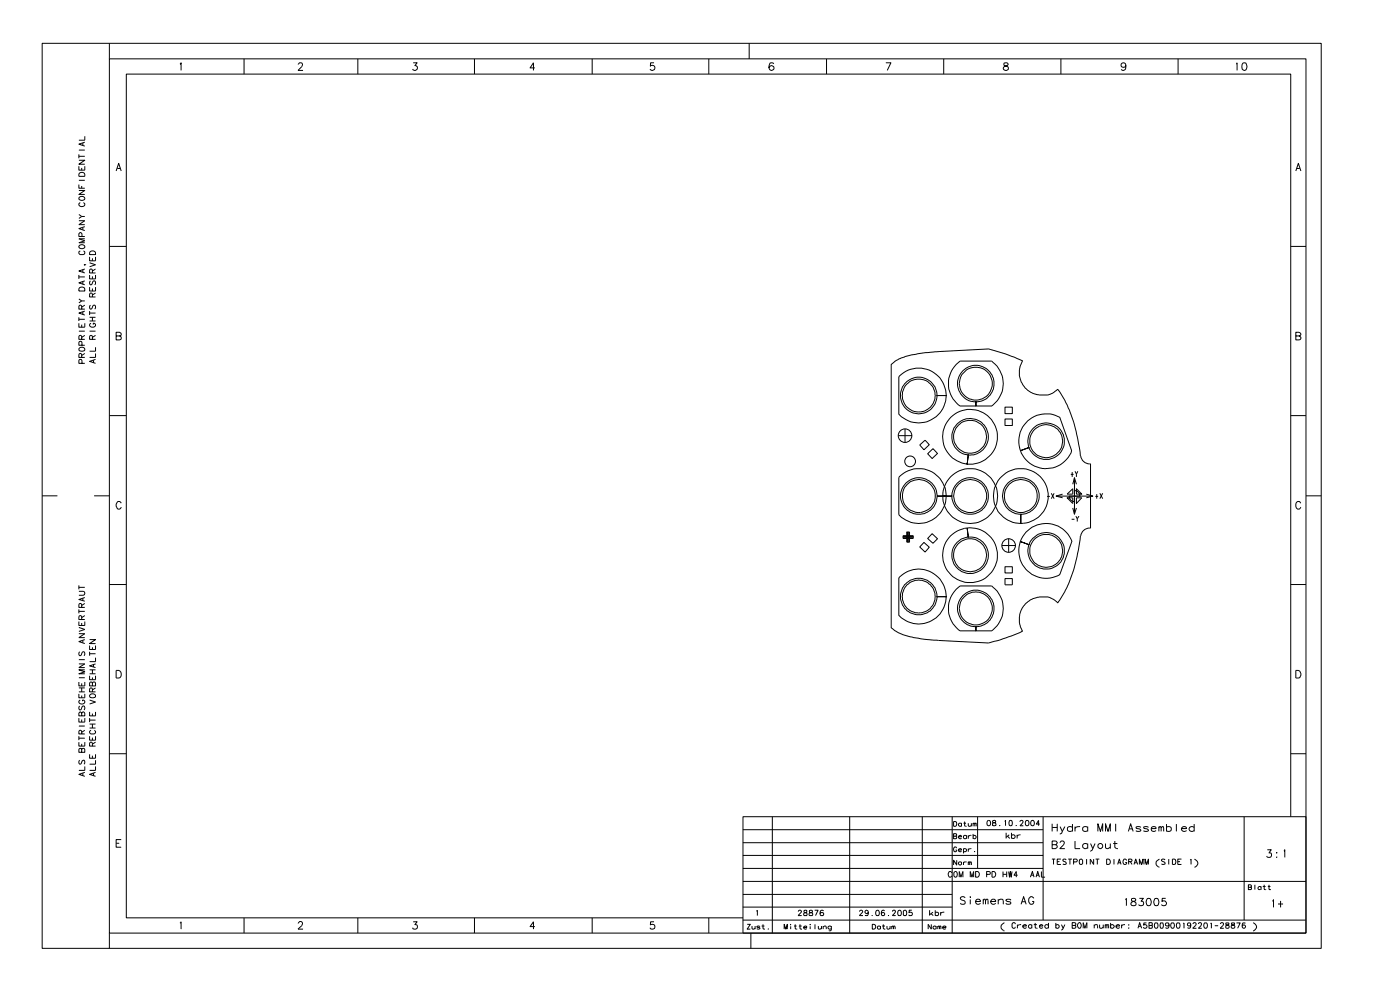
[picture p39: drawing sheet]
<svg xmlns="http://www.w3.org/2000/svg" width="420mm" height="297mm" viewBox="0 0 420 297" stroke-linecap="round" stroke-linejoin="round" font-family="sans-serif">
<g fill="none" stroke="#000" stroke-width=".3">
<path d="M12.6 13h383.6v271.3h-383.6zM32.8 17.6h358.8v262.1h-358.8zM32.8 13v4.6M54 19.2l.3-.4v2.3M73.2 17.6v4.6M89.4 19.3l.5-.5 .6 .1 .2 .3-.2 .8-1.1 1.1h1.5M107.3 17.6v4.6M123.9 18.8h1.2l-.7 .9a.75 .75 0 0 1 .6 1.1 .75 .75 0 0 1-1.3-.1M142.3 17.6v4.6M177.6 17.6v4.6M196.1 18.8h-1l-.1 1a.77 .77 0 0 1 1.2 0 .77 .77 0 0 1-.1 1.2 .77 .77 0 0 1-1.2-.3M212.5 17.6v4.6"/>
<path d="M224.6 13v4.6M232 19.2l-.2-.3a.78 .78 0 0 0-1.1 .3 1.11 1.11 0 0 0-.2 1.2 1.11 1.11 0 0 0 .9 .7 .76 .76 0 0 0 .7-.8 .76 .76 0 0 0-.8-.7 .76 .76 0 0 0-.7 .7M247.8 17.6v4.6M265.6 18.8h1.6l-1.1 2.3M283 17.6v4.6M301.1 18.9v.7l.6 .2a.64 .64 0 0 1 .7 .6 .64 .64 0 0 1-.5 .7l-.9-.2a.56 .56 0 0 1 .2-1l.9-.3 .2-.4a.86 .86 0 0 0-1.2-.3zM318.1 17.6v4.6M337.6 19.6a.72 .72 0 0 1-1 .6 .72 .72 0 0 1-.3-1.2 .72 .72 0 0 1 1.2 .2l.1 .4a1.09 1.09 0 0 1-.7 1.5l-.7-.3M353.3 17.6v4.6M370.7 19.2l.3-.4v2.3M372.7 18.9a.71 .71 0 0 1 1 .3 1.17 1.17 0 0 1-.6 1.9l-.6-.4-.1-.9zM160.4 20.3h-1.5l1.1-1.5v2.3"/>
<path d="M23.7 57.1h1.7l-1.7 1.2h1.7M23.7 55.3v1.1h1.7M23.7 49.8v1.2h1.7v-1.2M23.7 48h1.7l-1.7 1.2h1.7M23.7 46.3v1.1M23.7 54h1.7M23.7 46.8h1.7M23.7 45h1.7M23.7 59.2a.87 .87 0 0 1 1.1-.4 .87 .87 0 0 1 .5 1 .89 .89 0 0 1-1 .3 .89 .89 0 0 1-.6-.9zM23.7 52a.99 .99 0 0 1 1.7 .3v.6h-1.7zM24.5 50.3v.7M24.5 55.7v.7"/>
<path d="M24.8 42.9v.6M25.4 42.6l-1.7 .6 1.7 .6M25.4 40.8v1.2h-1.7M34.8 51.3l.8-2.3 .8 2.3M35.2 50.5h.9M388.6 51.3l.7-2.3 .8 2.3M388.8 50.5h.9M23.7 66.2h1.7l-1.7 1.1h1.7M23.7 64.3l.8 .6M23.7 73.7a.87 .87 0 0 1 1.1-.4 .87 .87 0 0 1 .5 1 .89 .89 0 0 1-1 .3 .89 .89 0 0 1-.6-.9zM24.1 75.2l-.4 .4v.5l.4 .2h.9l.3-.2 .1-.5-.4-.4M24.1 60.7a.61 .61 0 0 0-.4 .7 .61 .61 0 0 0 .6 .5h.5a.61 .61 0 0 0 .6-.5 .61 .61 0 0 0-.4-.7"/>
<path d="M24.5 64.9h.9M24.5 64.9l-.8 .6M24.6 70.9l-.1-.9-.5-.3-.3 .4v.8h1.7M24.8 68.2v.7M25.3 79.4h.5M25.4 67.9l-1.7 .6 1.7 .6M25.4 71.6h-1.7l1.7 .6-1.7 .6h1.7M26.9 77v1.2h1.7v-1.2M26.9 78.8l1.7 .6-1.7 .6M27 75.6a.95 .95 0 0 1 1.1-.3 .95 .95 0 0 1 .5 1h-1.7zM27.7 77.4v.8M32.8 73.9h5.1"/>
<path d="M387 73.9h4.6M23.7 96.9v1.2h1.7v-1.2M23.7 82.4v1.2M23.7 95.1v1.1M23.7 99.3h1.7M23.7 95.7h1.7M23.7 89.6l.8 .6M23.7 83h1.7M23.7 86.4a.99 .99 0 0 1 1.7 .2v.6h-1.7zM24.5 92.7l-.1-1.1h-.6l-.1 1.1h1.7M24.5 97.3v.8M24.5 90.2h.9"/>
<path d="M24.5 90.2l-.8 .6M24.8 80.8v.8M24.8 84.4v.8M24.8 93.5v.8M25.4 93.2l-1.7 .6 1.7 .6M25.4 84.2l-1.7 .6 1.7 .6M25.4 80.6l-1.7 .6 1.7 .6M25.4 91.5l-.9 .6M26.9 86v1.2h1.7v-1.2M26.9 82.4v1.2h1.7v-1.2M26.9 93.2v1.2M26.9 99.3h1.7"/>
<path d="M26.9 95.1h1.7M26.9 96.2h1.7M26.9 93.8h1.7M27.1 91.5l-.2 .4 .2 .8 .4-.2 .6-1h.3l.2 .4-.2 .8M27.1 84.2l-.2 .4 .2 .8 .4-.2 .6-1h.3l.2 .4-.2 .8M27.3 96.9a.61 .61 0 0 0-.4 .7 .61 .61 0 0 0 .6 .5h.5a.6 .6 0 0 0 .7-.6 .6 .6 0 0 0-.7-.6v.4M27.7 89l-.1-1-.6-.1-.1 1.1h1.7M27.7 81.8l-.1-1-.6-.1-.1 1.1h1.7M27.7 82.8v.8M27.7 86.5v.7M27.7 95.1v1.1M28.6 87.8l-.9 .6"/>
<path d="M28.6 80.6l-.9 .6M23.7 104.4a.87 .87 0 0 1 1.1-.4 .87 .87 0 0 1 .5 1 .89 .89 0 0 1-1 .3 .89 .89 0 0 1-.6-.9zM24.5 107.1l-.1-1-.6-.1-.1 1.1h1.7M24.5 101.7l-.1-1-.6-.1-.1 1.1h1.7M24.6 108.9l-.1-1-.7-.1-.1 1.1h1.7M24.6 103.5l-.1-1-.7-.1-.1 1.1h1.7M25.4 105.9l-.9 .6M25.4 100.5l-.9 .6M27.7 101.7l-.1-1-.6-.1-.1 1.1h1.7M28.1 108v.7M28.6 107.7l-1.7 .6 1.7 .6M28.6 104.1v1.2h-1.7"/>
<path d="M28.6 105.9v1.2h-1.7M28.6 100.5l-.9 .6M34.8 100.7h1l.5 .3v.7l-.5 .2h-1v-2.3h1l.5 .3v.6l-.5 .2M269.7 112.7a8.2 8.2 0 0 1 9-1.7 8.2 8.2 0 0 1 5 7.6h-2.7a5.5 5.5 0 0 0-8-4.9 5.5 5.5 0 0 0-.8 9.3 5.5 5.5 0 0 0 8.7-3.4l.1-1h2.7a8.2 8.2 0 0 1-5.2 7.6 8.2 8.2 0 0 1-9-2.1v-11.1zM286.8 109.2l1.1-1h9.5a8.3 8.3 0 0 1 0 13.5h-4.8v-1.3a5.5 5.5 0 0 0 5.2-7.1 5.5 5.5 0 0 0-8.3-2.8 5.5 5.5 0 0 0-.3 8.7l1.3 .9 2.1 .3v1.3h-4.7a8.1 8.1 0 0 1-1.1-12.5zM388.6 100.7h.9l.6 .4a.61 .61 0 0 1-.6 .8h-.9v-2.3h.9l.4 .3 .2 .4-.6 .4M32.8 124.6h5.1M269.4 130.6h4.1M271.4 128.6v4M275.8 133.4l1.6-1.5 1.3 1.4-1.6 1.5zM278.2 136l1.6-1.5 1.3 1.4-1.6 1.5zM285.1 125.1a8.2 8.2 0 0 1 13.5 3.1 8.2 8.2 0 0 1-8.6 10.9l.4-2.8a5.5 5.5 0 0 0 5.7-6.7 5.5 5.5 0 0 0-8.2-3.3 5.5 5.5 0 0 0-.5 8.9l1.3 .8 1.7 .3-.4 2.8a8.2 8.2 0 0 1-6.9-5.4 8.2 8.2 0 0 1 2-8.6z"/>
<path d="M301.4 125.6h2.2v1.9h-2.2zM301.4 122h2.2v2h-2.2zM308.1 126.2a8.4 8.4 0 0 1 9.7-1.1l3.5 10a8.2 8.2 0 0 1-7.6 5.3 8.2 8.2 0 0 1-7.7-5.3l2.6-1a5.6 5.6 0 0 0 4.4 3.6 5.5 5.5 0 0 0 5.1-2.2 5.4 5.4 0 0 0 .3-6.1 5.5 5.5 0 0 0-7.1-2.1 5.5 5.5 0 0 0-2.7 6.8l-2.6 1a8.3 8.3 0 0 1 2.1-8.9zM324 136.7a44.8 44.8 0 0 0-5.2-17.5l-1.6-2.5-1.6 1.2-1.4 .5h-2.5a6.9 6.9 0 0 1-6-5.8l.1-2.7 .8-1.8-5-2-5.2-1.5-14.3 .8a41.8 41.8 0 0 0-12.5 2.2l-2.4 1.6v79a13.9 13.9 0 0 0 8.2 3.1l4.6 .6 16.4 .8 5.2-1.5 5-2-.8-2.1-.1-2.2a6.8 6.8 0 0 1 6.1-6l3 .2 1.5 .8 .9 .8 .6-.8 2.2-3.9 1.9-5.1 1.5-6 .6-4.3M324.1 136.7a2.73 2.73 0 0 0 2.9 2.4v19.2a2.73 2.73 0 0 0-2.9 2.3M387 124.6h4.6M12.6 148.6h4.6M28.2 148.6h4.6M36.4 150.8a.79 .79 0 0 0-1-.5 .79 .79 0 0 0-.6 .9v.6l.4 .7a.72 .72 0 0 0 1.2-.5M269.7 142.9a8.2 8.2 0 0 1 9-1.8 8.2 8.2 0 0 1 5 7.6h-2.7a5.5 5.5 0 0 0-7.5-5.2 5.5 5.5 0 0 0-1.9 9 5.5 5.5 0 0 0 9-1.8l.4-2h2.7a8.2 8.2 0 0 1-5.2 7.6 8.2 8.2 0 0 1-9-2v-11.2zM271.9 159.5h.8v3h-.8zM272.1 159.5v3"/>
<path d="M272.3 159.5v3M272.6 159.5v3M279.5 160l1.6 1.5-1.3 1.3-1.6-1.4zM285.1 142.9a8.2 8.2 0 0 1 12.9 1.6 8.2 8.2 0 0 1-4.9 12 8.2 8.2 0 0 1-10.4-7.8h2.7a5.5 5.5 0 0 0 8.1 4.7 5.5 5.5 0 0 0 .7-9.2 5.5 5.5 0 0 0-8.7 3.4l-.1 1.1h-2.7a8.2 8.2 0 0 1 2.4-5.8zM299.7 143.5a8.2 8.2 0 0 1 13.9 1.7 8.2 8.2 0 0 1-7.5 11.7v-2.8a5.5 5.5 0 0 0 4.8-7.9 5.5 5.5 0 0 0-9.3-.8 5.5 5.5 0 0 0 3.5 8.6l1 .1v2.8a8.3 8.3 0 0 1-7.4-4.7 8.3 8.3 0 0 1 1-8.7zM307.6 159.5a8.3 8.3 0 0 1 13.8 2.7l-3.6 10a8.2 8.2 0 0 1-9.4-.8 8.2 8.2 0 0 1-2.4-9.1l2.6 1a5.5 5.5 0 0 0 4.3 7.2 5.4 5.4 0 0 0 5.4-2.3 5.4 5.4 0 0 0 .1-5.9 5.5 5.5 0 0 0-5.2-2.6 5.5 5.5 0 0 0-4.6 3.6l-2.6-1 .7-1.5zM314 148.8h.8M315.2 147.9l.9 1.6M316.1 147.9l-.9 1.6M316.7 148.7h11M318.6 148.1l-1.9 .6 1.9 .5M320 149.2h1.7v1.7z"/>
<path d="M320 148.1l1.7-1.6v1.6zM321.1 142.2h.8M321.3 155.6h.9M321.5 141.5v1.4M321.7 152.3l.5 1.8 .6-1.8M321.7 145.1l.5-1.9 .6 1.9M322.2 147l1.2 .5 .5 1.2h-1.7v1.6h-.4l-.9-.6-.3-1h1.6zM322.2 143.2v10.9M322.4 141.3l.4 .8M322.6 154.7l.4 .8M322.8 149.2h1.6l-1.6 1.7zM322.8 146.5l1.6 1.6h-1.6z"/>
<path d="M322.8 142.1v.8M323 155.5v.8M323.2 141.3l-.4 .8M323.5 154.7l-.5 .8M325.7 148.1l2 .6-2 .5M328.5 148.8h.8M328.9 148.1v1.4M329.8 147.9l.9 1.6M330.7 147.9l-.9 1.6M390.1 150.8a.79 .79 0 0 0-.9-.5 .79 .79 0 0 0-.6 .9v.6a.77 .77 0 0 0 .6 .8 .77 .77 0 0 0 .9-.6M391.6 148.6h4.6M23.7 177.2h1.2l.5 .5-.2 .6-1.5 .1"/>
<path d="M23.7 175.5v1.1M23.7 176.1h1.7M24.8 179.3v.7M25.4 179.1l-1.7 .6 1.7 .5M32.8 175.2h5.1M269.7 173a8.2 8.2 0 0 1 9-1.8 8.2 8.2 0 0 1 5 7.6h-2.7a5.5 5.5 0 0 0-8-4.8 5.5 5.5 0 0 0-.8 9.3 5.5 5.5 0 0 0 8.7-3.4l.1-1.1h2.7a8.2 8.2 0 0 1-5.2 7.6 8.2 8.2 0 0 1-9-2v-11.1zM270.8 160.6h3v.8h-3zM270.8 161.2h3M270.8 160.8h3M270.8 161h3M277.1 162.6l1.6 1.4-1.3 1.5-1.6-1.6zM285 160.6l2-1.4 3-.9 .4 2.7a5.5 5.5 0 0 0-4.2 8.3 5.5 5.5 0 0 0 9.3 0 5.5 5.5 0 0 0-4.1-8.3h-1l-.4-2.7a8.2 8.2 0 0 1 8.9 9.8 8.2 8.2 0 0 1-11.9 5.6 8.2 8.2 0 0 1-2-13.1z"/>
<path d="M286.8 176.6l1.1-1h9.5a8.3 8.3 0 0 1 0 13.5h-4.8v-1.3a5.4 5.4 0 0 0 5.1-7.5 5.4 5.4 0 0 0-8.9-1.8 5.4 5.4 0 0 0 1.7 8.9l2.1 .4v1.3h-4.7a8.1 8.1 0 0 1-1.1-12.5zM300.4 163.5h4.1M301.4 169.9h2.2v1.8h-2.2zM301.4 173.4h2.2v1.9h-2.2zM302.5 161.4v4.2M387 175.2h4.6M23.7 186.3v1.2h1.7v-1.2M23.7 182.7v1.1M23.7 199h1.7l-1.7 1.1h1.7M23.7 197.7h1.7M23.7 189.9h1.7l-1.7 1.2h1.7M23.7 188.1l1.7 .6-1.7 .6"/>
<path d="M23.7 183.2h1.7M23.9 195.4l-.2 .4 .2 .7 .4-.1 .6-1h.3l.2 .4-.2 .7M24.5 185.7l-.1-1-.6-.1-.1 1.1h1.7M24.5 182.1l-.1-1.1h-.6l-.1 1.1h1.7M24.5 186.7v.8M24.8 192v.6M25.4 191.7l-1.7 .6 1.7 .6M25.4 184.5l-.9 .6M25.4 180.9l-.9 .6M26.9 193.5v1.2h1.7v-1.2M26.9 191.7h1.7l-1.7 1.2h1.7M26.9 195.4v1.1"/>
<path d="M26.9 195.9h1.7M27.7 194v.7M28.1 199.2v.7M28.6 199l-1.7 .6 1.7 .5M28.6 197.1v1.2h-1.7M23.7 215.3v1.1h1.7v-1.1M23.7 208v1.2h1.7v-1.2M23.7 204.4v1.2h1.7v-1.2M23.7 217.6h1.7M23.7 206.2h1.7M23.7 207.4h1.7M23.7 203.1h1.7"/>
<path d="M23.9 211.6l-.2 .4 .2 .8 .4-.2 .6-1h.3l.2 .4-.2 .8M24.1 209.8a.61 .61 0 0 0-.4 .7 .61 .61 0 0 0 .6 .5h.5a.6 .6 0 0 0 .6-.6 .6 .6 0 0 0-.6-.6v.4M24.5 220l-.1-.9-.6-.1-.1 1h1.7M24.5 213.8l-.5-.4-.3 .4v.8h1.7v-.8l-.3-.4-.6 .4v.8M24.5 204.8v.8M24.5 206.2v1.2M24.5 208.5v.7M24.5 215.7v.7M25.4 200.8h-1.7l1.7 .6-1.7 .6h1.7M25.4 218.9l-.9 .6M26.9 213.4v1.2h1.7v-1.2M26.9 202.6v1.1h1.7v-1.1"/>
<path d="M26.9 217h1.7M26.9 218.2h1.7M26.9 215.3v1.1M26.9 215.8h1.7M26.9 209.8l1.7 .6-1.7 .6M26.9 200.8h1.7M26.9 202h1.7M27 208.3a.87 .87 0 0 1 1-.4 .87 .87 0 0 1 .6 1 .89 .89 0 0 1-1.1 .3 .89 .89 0 0 1-.5-.9zM27.3 218.9l-.4 .3 .1 .5 .3 .3h.9l.4-.3v-.5l-.4-.3M27.7 207.4l-.1-1-.6-.1-.1 1.1h1.7M27.7 204.8l-.2-.3h-.5l-.1 1.1h1.7v-.8l-.3-.4-.5 .2-.1 1M27.7 200.8v1.2"/>
<path d="M27.7 203.1v.6M27.7 213.9v.7M27.7 217v1.2M28.6 206.2l-.9 .6M34.8 200.9h.8a1.23 1.23 0 0 1 .8 1.2 1.23 1.23 0 0 1-.8 1.1h-.8zM388.6 200.9a1.27 1.27 0 0 1 1.4 .7 1.27 1.27 0 0 1-.3 1.5l-1.1 .1zM23.7 222.4v1.2h1.7v-1.2M23.7 220.7v1.2M23.7 221.3h1.7M23.9 227.9l-.2 .4 .2 .8 .4-.2 .6-1h.3l.2 .4-.2 .8M24.5 224.7l-.3-.4-.4 .1-.1 1.1h1.7v-.8l-.3-.4-.5 .2-.1 1M24.5 223v.6"/>
<path d="M24.8 231.8v.7M25.4 231.5l-1.7 .6 1.7 .6M25.4 229.7v1.2h-1.7M26.9 226.1v1.2h1.7v-1.2M26.9 220.7v1.2h1.7v-1.2M27.7 223.6l-.1-1-.6-.1-.1 1.1h1.7M27.7 221.1v.8M27.7 226.5v.8M28.1 231.8v.7M28.6 231.5l-1.7 .6 1.7 .6M28.6 229.7v1.2h-1.7M28.6 227.9v1.2h-1.7"/>
<path d="M28.6 222.4l-.9 .6M32.8 225.9h5.1M387 225.9h4.6M34.8 252.8h1M36.4 251.7h-1.6v2.2h1.6M222.8 244.8h168.8v34.9h-168.8zM222.8 256.4h90M222.8 252.6h90M222.8 248.7h90M231.6 244.8v34.9M254.8 244.8v34.9M276.5 244.8v34.9"/>
<path d="M285.5 244.8v34.9M285.9 246.2h.6a.8 .8 0 0 1 .4 .8 .8 .8 0 0 1-.4 .7h-.6zM285.9 250.6l.9 .1v.6l-.3 .1h-.6v-1.5l.9 .1v.6h-.3M286.9 254.2a.47 .47 0 0 0-.6-.4 .47 .47 0 0 0-.4 .6v.4a.47 .47 0 0 0 .5 .5 .47 .47 0 0 0 .5-.5h-.4M286.9 257.8v1.5l-1-1.5v1.5M287.4 250.8l.9-.1a.5 .5 0 0 0-.7-.2 .5 .5 0 0 0 0 .8 .5 .5 0 0 0 .7-.2M287.4 254.8h.9a.47 .47 0 0 0-.6-.4 .47 .47 0 0 0-.3 .6 .47 .47 0 0 0 .7 .3l.2-.2M287.5 258.5l.6-.2 .2 .7a.49 .49 0 0 1-.7 .2 .49 .49 0 0 1-.1-.7zM288.3 246.9l-.7-.2a.49 .49 0 0 0-.1 .8 .49 .49 0 0 0 .8-.1M288.3 246.7v1M288.9 254.5a.51 .51 0 0 1 .8-.1 .51 .51 0 0 1 0 .8 .51 .51 0 0 1-.8-.1M288.9 246.7h.8"/>
<path d="M288.9 254.4v1.4M288.9 258.3v1M289.2 246.2v1.2l.6 .3M289.8 250.6l-.3-.2-.6 .2 .2 .7 .4 .1 .3-.3M289.8 258.3h-.6l-.3 .4M289.8 250.4v1M290.4 246.7v.9l.5 .1 .4-.3M290.4 258.6v-.3h.4v.3M290.4 250.4v1M290.4 254.4v.9M290.4 258.3v1M290.8 259.3l.1-1h.3l.1 1"/>
<path d="M291.3 250.4l-.6 .1-.3 .3M291.3 254.4l-.9 .1v.3M291.3 246.7v1M291.8 247l.1-.3h.3l.1 .3M291.8 250.6a.5 .5 0 0 1 .7-.1 .5 .5 0 0 1 0 .8 .5 .5 0 0 1-.7-.2M291.8 246.7v1M291.8 250v1.4M292.3 255.2h.1M292.3 247.7l.1-1h.3v1M293.1 244.8v15.5M296.2 246a.73 .73 0 0 1 .9 .7 .73 .73 0 0 1-.9 .7l-.3-.6zM297.7 246v.5l.9 .3v.6h-1v-.6l1-.5-.3-.4z"/>
<path d="M299.7 247.4h.1M301.3 246.2l.2-.3v1.6M301.7 249.6v1.7M302.1 250.6l.7 .7M302.6 250.2l-.9 .8M302.7 246a.79 .79 0 0 1 .9 .5 .79 .79 0 0 1-.5 1l-.5-.2zM303.3 250.5a.6 .6 0 0 1 .9-.2 .6 .6 0 0 1 0 .9 .6 .6 0 0 1-.9-.1M303.3 249.6v1.7M304.7 247.4h.1M305 250.2v1.1M305.8 246.3l.4-.4 .5 .2-.1 .6-.8 .8h1.1M306 250.2l-1 .4"/>
<path d="M307.7 246a.73 .73 0 0 1 .9 .7 .73 .73 0 0 1-.9 .7l-.2-.6zM309.3 246a.73 .73 0 0 1 .9 .7 .73 .73 0 0 1-.9 .7l-.2-.6zM311.8 247h-1l.6-1.1v1.6M312.8 244.8v31M315.4 257.5h1M315.5 253.2h.9a.61 .61 0 0 1 .6 .7l-.6 .5h-.9v-2.3l1.3 .1 .2 .5-.2 .4-.4 .1M315.5 248h1.5M315.5 246.9v2.3M315.9 257.5v1.6M317 246.9v2.3M317 258.3h.7M317.9 252.6l.4-.5 .7 .1 .1 .3-.2 .8-1.1 1.1h1.5"/>
<path d="M317.9 247.8l.6 1.4M318.1 257.5h-1.1v1.6h1.1M319.3 247.8l-.9 1.9-.6 .3M319.7 257.8l-.3-.3-.6 .1v.5l.7 .2 .2 .6-.3 .2-.7-.2M320.3 257.5h1.1M320.8 257.5v1.6M321.6 248a.82 .82 0 0 0-1.2-.1 .82 .82 0 0 0 0 1.2l.7 .1 .5-.3M321.6 247v2.2M321.9 258.3h1v-.6l-1-.2v1.6M322.4 247.8v1.4M322.4 252.1v2.3h1.5M323.7 257.8l.3-.3 .6 .3v1a.53 .53 0 0 1-.6 .3 .53 .53 0 0 1-.4-.6z"/>
<path d="M323.9 247.8a1.41 1.41 0 0 0-1.5 .6M325.8 257.5v1.6M326.2 248a.82 .82 0 0 0-1.3-.1 .82 .82 0 0 0 .1 1.2l.7 .1 .5-.3M326.2 253.2a.83 .83 0 0 0-1.3-.2 .83 .83 0 0 0 0 1.2 .83 .83 0 0 0 1.3-.2M326.2 247.8v1.4M326.2 252.8v1.6M327 252.8l.7 1.6M327.9 257.5v1.6l-1-1.6v1.6M328.4 252.8l-.9 2-.6 .3M328.5 257.5h1.1M329 257.5v1.6M329.2 249.2v-2.3l.8 2.3 .7-2.3v2.3"/>
<path d="M331.5 249.2v-2.3l.8 2.3 .6-2.3v2.3M331.5 252.8l.1 1.4a.96 .96 0 0 0 1.3-.3M331.8 257.5a.86 .86 0 0 1 1.1 .4 .86 .86 0 0 1-.3 1.1l-.8 .1zM332.9 252.8v1.6M333.8 252.8h1.3M334 257.5v1.6M334.3 252.1v1.8l.9 .5M334.5 246.9v2.3M335.1 259.1l.5-1.6 .6 1.6M335.3 258.6h.7M337.8 257.9a.56 .56 0 0 0-.6-.4 .56 .56 0 0 0-.5 .6v.4a.55 .55 0 0 0 .6 .6 .55 .55 0 0 0 .5-.6h-.4M338.4 249.2l.6-2.3 .8 2.3"/>
<path d="M338.4 258.3l.9-.1 .1-.5-1-.2v1.6M338.6 248.4h.9M338.9 258.3l.6 .8M340 259.1l.6-1.6 .6 1.6M340.2 258.6h.7M341.7 259.1v-1.6l.6 1.6 .5-1.6v1.6M342.1 248l-.5-.2h-.9v.5l1 .1 .4 .5-.5 .3-1-.3M343.4 259.1v-1.6l.5 1.6 .5-1.6v1.6M344.4 248l-.5-.2h-.9v.5l.9 .1 .5 .5-.5 .3-1-.3M345.2 248.4h1.5a.78 .78 0 0 0-1.1-.6 .78 .78 0 0 0-.4 1.1 .78 .78 0 0 0 1.2 .2l.3-.2M347.5 248.2l.3-.4h.2l.2 .4M347.5 247.8v1.4"/>
<path d="M347.7 257.5a1.25 1.25 0 0 0-1.1 1.2 1.25 1.25 0 0 0 1.1 1.3M348.2 249.2v-1l.3-.4h.4v1.4M349.4 257.8l-.5-.3-.6 .3 1.1 .9v.2l-.5 .2-.6-.2M349.8 248a.79 .79 0 0 1 1.2-.1 .79 .79 0 0 1-.1 1.2l-.7 .1-.4-.3M349.8 247v2.2M350.5 257.5v1.6M351.6 257.5a.85 .85 0 0 1 1 .6 .85 .85 0 0 1-.5 1h-.5zM352.7 247v2.2M353.2 258.3h.7M354.3 248.4h1.5a.78 .78 0 0 0-1.1-.6 .78 .78 0 0 0-.3 1.1 .78 .78 0 0 0 1.1 .2l.3-.2M354.3 257.5h-1.1v1.6h1.1M356.9 257.8l.3-.3v1.6"/>
<path d="M358.1 248a.84 .84 0 0 0-1.3-.1 .84 .84 0 0 0 0 1.2 .84 .84 0 0 0 1.3-.2M358.1 247v2.2M358.2 257.5a1.25 1.25 0 0 1 1 1.2 1.25 1.25 0 0 1-1 1.3M373.1 244.8v31M380 254.7h1.2l-.7 .9a.72 .72 0 0 1 .8 .7 .72 .72 0 0 1-.6 .8 .72 .72 0 0 1-.9-.5M382.8 255.5v.2zM382.8 256.8v.2zM385 255.1l.3-.4v2.3M387 244.8v-222.6h-349.1v252.9h184.9M32.8 279.7v4.6M54 276.7l.3-.4v2.2M73.2 275.1v4.6"/>
<path d="M89.4 276.8l.3-.4a.67 .67 0 0 1 1 .1 .67 .67 0 0 1-.2 1l-1.1 1h1.5M107.3 275.1v4.6M123.9 276.3h1.2l-.7 .8a.74 .74 0 0 1 .8 .7 .74 .74 0 0 1-.6 .8 .74 .74 0 0 1-.9-.5M142.3 275.1v4.6M160.4 277.7h-1.5l1.1-1.4v2.2M177.6 275.1v4.6M196.1 276.3h-1l-.1 .9a.78 .78 0 0 1 1.2 0 .78 .78 0 0 1-.1 1.1 .78 .78 0 0 1-1.2-.2M212.5 275.1v4.6M222.8 275.8h168.7M222.8 264.2h168.8M222.8 271.9h62.7M222.8 268.1h62.7"/>
<path d="M222.8 260.3h90M224.1 277.1h.9l-.9 1.4h.9M225.2 279.7v4.6M225.5 277.6l.1 .8 .4 .1 .4-.3M226.4 277.6v.9M226.9 273.2l.2-.4v1.6M227.9 277.7h-.9v.2l.8 .2 .1 .2-.4 .2-.6-.2M228.4 277.6h.8M228.8 277.1v1.1l.6 .3M230.3 278.4h.1M235.1 278.5v-1.4l.6 1.4 .4-1.4v1.4M237 277.1h.1"/>
<path d="M237.1 277.7v.8M238.1 277.6h.8M238.4 277.1v1.1l.6 .3M239.4 273.2l.3-.4h.4l.2 .4-1 1.2h1.1M239.6 277.6h.8M239.9 277.1v1.1l.6 .3M241 278h.9a.48 .48 0 0 0-.6-.4 .48 .48 0 0 0-.3 .7 .48 .48 0 0 0 .8 .1l.1-.1M241.2 272.9v.5l.6 .2 .1 .8h-.7l-.2-.2 .2-.6 .7-.2v-.5zM242.8 272.9v.5l.6 .2 .3 .3-.2 .5h-.7l-.2-.2 .3-.6 .7-.4-.1-.3zM242.9 277.1h.1M242.9 277.7v.8M244.3 272.8h1l-.8 1.6"/>
<path d="M244.4 277.1v1.4M245.4 277.6l.1 .8 .4 .1 .4-.3M246.3 277.6v.9M246.8 277.8l.5-.2 .4 .1 .1 .8M246.8 277.6v.9M246.9 273.1l-.1-.2a.84 .84 0 0 0-1 .5 .84 .84 0 0 0 .4 1h.5a.53 .53 0 0 0 0-.8 .53 .53 0 0 0-.8 .3M249.3 277.7a.53 .53 0 0 0-.7-.2 .53 .53 0 0 0-.3 .7 .53 .53 0 0 0 .6 .3l.4-.2M249.3 277.6l-.1 1.2-.7 .1M257.8 273.2a.44 .44 0 0 1 .5-.4 .44 .44 0 0 1 .3 .6l-.9 1h1.1M260.4 273.4a.51 .51 0 0 1-.7 .4 .51 .51 0 0 1-.2-.8 .51 .51 0 0 1 .8 .1l.1 .7-.3 .6-.7-.1M261.5 274.3h.1M261.6 277.1h.5a.75 .75 0 0 1 .5 .7 .75 .75 0 0 1-.5 .7h-.5z"/>
<path d="M262.8 272.9a.83 .83 0 0 1 1 .5 .83 .83 0 0 1-.4 1h-.6l-.1-.2-.1-.6zM264 277.7a.51 .51 0 0 0-.7-.1 .51 .51 0 0 0 0 .8 .51 .51 0 0 0 .7-.1M264 277.6v.9M264.5 277.6h.9M264.9 277.1v1.1l.6 .3M265.2 273.1l-.1-.2a.83 .83 0 0 0-.9 .5 .83 .83 0 0 0 .3 1h.5a.5 .5 0 0 0 0-.8 .5 .5 0 0 0-.7 .3M266 277.6l.1 .8 .4 .1 .4-.3M266.4 274.3h.1M266.9 277.6v.9M267.4 277.8l.3-.2 .2 .2M267.4 277.6v.9M267.7 273.2l.2-.4 .5 .1-.1 .8-.7 .7h1"/>
<path d="M267.9 278.5l.2-.9 .3 .2v.7M269.4 272.9a.83 .83 0 0 1 1 .5 .83 .83 0 0 1-.4 1h-.6l-.1-.2-.1-.6zM271 272.9a.83 .83 0 0 1 1 .5 .83 .83 0 0 1-.4 1h-.6l-.1-.2zM273.4 272.8h-.7l-.1 .8a.57 .57 0 0 1 .8 0 .57 .57 0 0 1-.1 .8h-.6l-.2-.2M278.8 272.8v1.6M279.2 273.8l.7 .6M279.3 277.1v1.4l-1-1.4v1.4M279.8 273.4l-1 .8M280.4 273.6a.57 .57 0 0 1 .9 0 .57 .57 0 0 1-.1 .8l-.8-.1M280.4 272.8v1.6M280.7 277.7a.51 .51 0 0 0-.8-.1 .51 .51 0 0 0 0 .8 .51 .51 0 0 0 .8-.1M280.7 277.6v.9"/>
<path d="M281.2 277.8l.3-.2 .2 .2M281.2 277.6v.9M281.7 278.5l.2-.9 .2 .1v.8M282.1 273.4v1M282.6 278h1.1a.51 .51 0 0 0-.7-.5 .51 .51 0 0 0-.3 .8 .51 .51 0 0 0 .8 .1l.2-.1M283.2 273.4l-1 .2-.1 .2M285.4 261.6a.56 .56 0 0 0-.6-.4 .56 .56 0 0 0-.5 .6v.4a.56 .56 0 0 0 .5 .7 .56 .56 0 0 0 .6-.4M286.4 261.2a.86 .86 0 0 1 .7 .9 .86 .86 0 0 1-.7 .8l-.4-.4v-.9zM287.6 262.9v-1.7l.5 1.7 .6-1.7v1.7M289.4 269.1a.8 .8 0 0 0-.8-.4 .8 .8 0 0 0-.6 .6l.4 .5 .8 .2 .2 .7a.89 .89 0 0 1-1.4 0M290.9 268.8v.2zM290.9 262.9v-1.7l.6 1.7 .5-1.7v1.7"/>
<path d="M290.9 269.6v1.4M292.6 261.2h.5a.93 .93 0 0 1 .6 .9 .93 .93 0 0 1-.6 .8h-.5zM292.6 270.2h1.4a.78 .78 0 0 0-1.1-.6 .78 .78 0 0 0-.3 1.2 .78 .78 0 0 0 1.1 .2l.3-.3M294.8 269.9l.3-.4h.2l.2 .4M294.8 269.5v1.5M295.5 271v-1.1l.4-.4 .3 .1 .1 1.4M295.9 262.1h.9l.1-.7-1-.2v1.7M297 270.2h1.6a.78 .78 0 0 0-1.1-.6 .78 .78 0 0 0-.4 1.2 .78 .78 0 0 0 1.2 .2l.3-.3M297.5 261.2h.6a.93 .93 0 0 1 .5 .9 .93 .93 0 0 1-.5 .8h-.6zM299.3 269.9a1.11 1.11 0 0 1 1.4-.3l.1 1.4M299.3 269.5v1.5M300.8 262.1h1.1"/>
<path d="M300.8 261.2v1.7M301.2 276.5a1.3 1.3 0 0 0-1 1.3 1.3 1.3 0 0 0 1 1.3M301.9 261.2v1.7M302.5 261.2l.2 1.7 .3-1.7 .2 1.7 .3-1.7M303.1 269.9l-.6-.4-.7 .1-.2 .3 .4 .3 1 .2 .1 .2-.1 .4h-.8l-.6-.3M304.5 277l-.3-.5h-.4l-.3 .5v.8l.3 .4h.5l.2-.4M305.1 277.1v1.1M305.2 262.3h-1.1l.6-1.1v1.7M306.2 277.1l-.7 .1-.4 .4M306.2 271l.7-2.2 .8 2.2M306.4 270.3h1.1M306.7 277.6l1.1-.1a.59 .59 0 0 0-.9-.2 .59 .59 0 0 0 0 .9 .59 .59 0 0 0 .9-.2"/>
<path d="M309 262.9l.6-1.7 .5 1.7M309.2 262.3h.7M309.4 277.4a.56 .56 0 0 0-.8-.1 .56 .56 0 0 0 0 .8 .56 .56 0 0 0 .8-.1M309.4 277.1v1.1M310 269.3a.79 .79 0 0 0-.9-.5 .79 .79 0 0 0-.6 .8v.6a.77 .77 0 0 0 .7 .9 .77 .77 0 0 0 .8-.9h-.5M310 277.1h.9M310.4 276.6l.1 1.6h.6M310.7 262.9l.5-1.7 .5 1.7M310.8 262.3h.7M311.7 277.6h1a.56 .56 0 0 0-.9-.3 .56 .56 0 0 0 0 .9 .56 .56 0 0 0 .9-.2M312.3 261.2v1.7h1.1M314.4 277.4a.6 .6 0 0 0-.9-.2 .6 .6 0 0 0 0 1 .6 .6 0 0 0 .9-.2"/>
<path d="M314.4 276.6v1.6M316.6 277.4a.56 .56 0 0 1 .8-.1 .56 .56 0 0 1 0 .8 .56 .56 0 0 1-.8-.1M316.6 276.6v1.6M318.3 277.1l.5 1.1M319.3 277.1l-.7 1.5-.4 .2M321.5 277.4l1 .1 .1 .4-.4 .3h-.7v-1.7l1 .2 .1 .4-.4 .3M323.5 276.5a.86 .86 0 0 1 .7 .9 .86 .86 0 0 1-.7 .8 1.04 1.04 0 0 1 0-1.7zM324.8 278.2v-1.7l.5 1.7 .6-1.7v1.7M328.1 277.5l.4-.4 .5 .1 .1 1M328.1 277.1v1.1M329.7 277.1l.1 1.1h.5l.5-.3M330.8 277.1v1.1"/>
<path d="M331.4 277.5l.2-.4 .3 .4M331.4 277.1v1.1M331.9 278.2v-.7l.3-.4 .2 .1v1M333 277.4a.6 .6 0 0 1 .9-.2 .6 .6 0 0 1 0 1 .6 .6 0 0 1-.9-.2M333 276.6v1.6M334.6 277.6l1.1-.1a.59 .59 0 0 0-.9-.2 .59 .59 0 0 0 0 .9 .59 .59 0 0 0 .9-.2M336.3 277.1v1.1M337.3 277.1l-.6 .1-.4 .4M337.4 269.7l.4-.4v2.2M338.4 277.1v.2zM338.4 278.1v.1zM339.4 269.4v.6l.6 .2a.72 .72 0 0 1 .6 1.1l-1.2 .1a.9 .9 0 0 1 0-1.1 .9 .9 0 0 1 1-.3l.2-.4a.86 .86 0 0 0-1.2-.2z"/>
<path d="M341.2 278.2l.5-1.7 .6 1.7M341.4 277.7h.7M341.7 269.3h1.1l-.6 .8a.75 .75 0 0 1 .6 1.1 .75 .75 0 0 1-1.2 .1l-.2-.2M343.8 276.6h-.8l-.1 .7a.58 .58 0 0 1 .9 0 .58 .58 0 0 1-.1 .9 .58 .58 0 0 1-.9-.3M344 269.4a.71 .71 0 0 1 1 .3 1.26 1.26 0 0 1-.5 1.8l-.5-.1a1.66 1.66 0 0 1 0-2zM344.5 277.4l1 .1 .1 .4-.4 .3h-.7v-1.7l1 .1v.7l-.3 .1M346.3 269.4a.71 .71 0 0 1 1 .3 1.26 1.26 0 0 1-.5 1.8l-.5-.1a1.66 1.66 0 0 1 0-2zM346.4 276.6h.6a.83 .83 0 0 1 .3 1 .83 .83 0 0 1-.9 .6l-.3-.7zM348 276.6h.7l.2 .7-.2 .9h-.7l-.2-.7zM349.5 269.3h-1l-.1 .9a.8 .8 0 0 1 1.2 .1 .8 .8 0 0 1-.2 1.2 .8 .8 0 0 1-1.1-.4M350.5 277.1a.53 .53 0 0 1-.8 .4 .53 .53 0 0 1 0-.9h.6a.84 .84 0 0 1 .3 1.1 .84 .84 0 0 1-1 .5l-.1-.2M351.3 276.6h.6a.83 .83 0 0 1 .3 1 .83 .83 0 0 1-.9 .6l-.2-.7z"/>
<path d="M353 276.6h.6a.83 .83 0 0 1 .3 1 .83 .83 0 0 1-.9 .6l-.3-.7zM354.8 276.9l.2-.3v1.6M357.1 277.1a.5 .5 0 0 1-.8 .4 .5 .5 0 0 1 0-.9h.5a.83 .83 0 0 1 .3 1 .83 .83 0 0 1-.9 .6l-.1-.2M357.7 277a.46 .46 0 0 1 .6-.5 .46 .46 0 0 1 .3 .7l-.9 1h1.1M359.4 277l.3-.5 .5 .2-.1 .8-.7 .7h1M361.2 276.6h.6a.83 .83 0 0 1 .3 1 .83 .83 0 0 1-.9 .6l-.2-.7zM363 276.9l.2-.3v1.6M364.3 277.5h1M366 277a.46 .46 0 0 1 .5-.5 .46 .46 0 0 1 .3 .7l-.9 1h1.1M367.7 276.6v.5l.9 .6-.4 .5-.6-.1v-.6l.7-.3 .2-.4zM369.3 276.6v.5l1 .6a.57 .57 0 0 1-.5 .5 .57 .57 0 0 1-.6-.3l.1-.4 .9-.5-.1-.4zM370.8 276.6h1.1l-.8 1.6"/>
<path d="M373.4 276.8l-.7-.2-.2 .7a.66 .66 0 0 0 .6 .9 .51 .51 0 0 0 .2-.8 .51 .51 0 0 0-.8 .3M374.3 266h.8l.1 .6h-.9v-1.4l.9 .2 .1 .2-.4 .4M375.8 276.5a1.3 1.3 0 0 1 1 1.3 1.3 1.3 0 0 1-1 1.3M376.3 265.2v1.4M378.1 266a.49 .49 0 0 0-.7-.1 .49 .49 0 0 0 .1 .7l.6-.1M378.1 265.7v.9M378.7 265.7h.8M379.1 265.2l.1 1.4h.5M380.2 265.7h.7M380.5 265.2l.1 1.4h.5M381.5 270.1l.4-.4v2.3M383.2 271h1.6"/>
<path d="M384 270v2"/>
<circle cx="275.5" cy="118.5" r="4.9"/>
<circle cx="292.6" cy="115" r="4.9"/>
<circle cx="271.4" cy="130.6" r="2.03"/>
<circle cx="272.9" cy="138.3" r="1.61"/>
<circle cx="290.9" cy="130.9" r="4.9"/>
<circle cx="313.7" cy="132.3" r="4.9"/>
<circle cx="275.5" cy="148.7" r="4.9"/>
<circle cx="290.9" cy="148.7" r="4.9"/>
<circle cx="306.1" cy="148.7" r="4.9"/>
<circle cx="275.5" cy="178.8" r="4.9"/>
<circle cx="290.9" cy="166.4" r="4.9"/>
<circle cx="302.5" cy="163.5" r="2.03"/>
<circle cx="313.7" cy="165.1" r="4.9"/>
<circle cx="292.6" cy="182.4" r="4.9"/>
<circle cx="329.9" cy="253.6" r=".73"/>
</g>
</svg>
